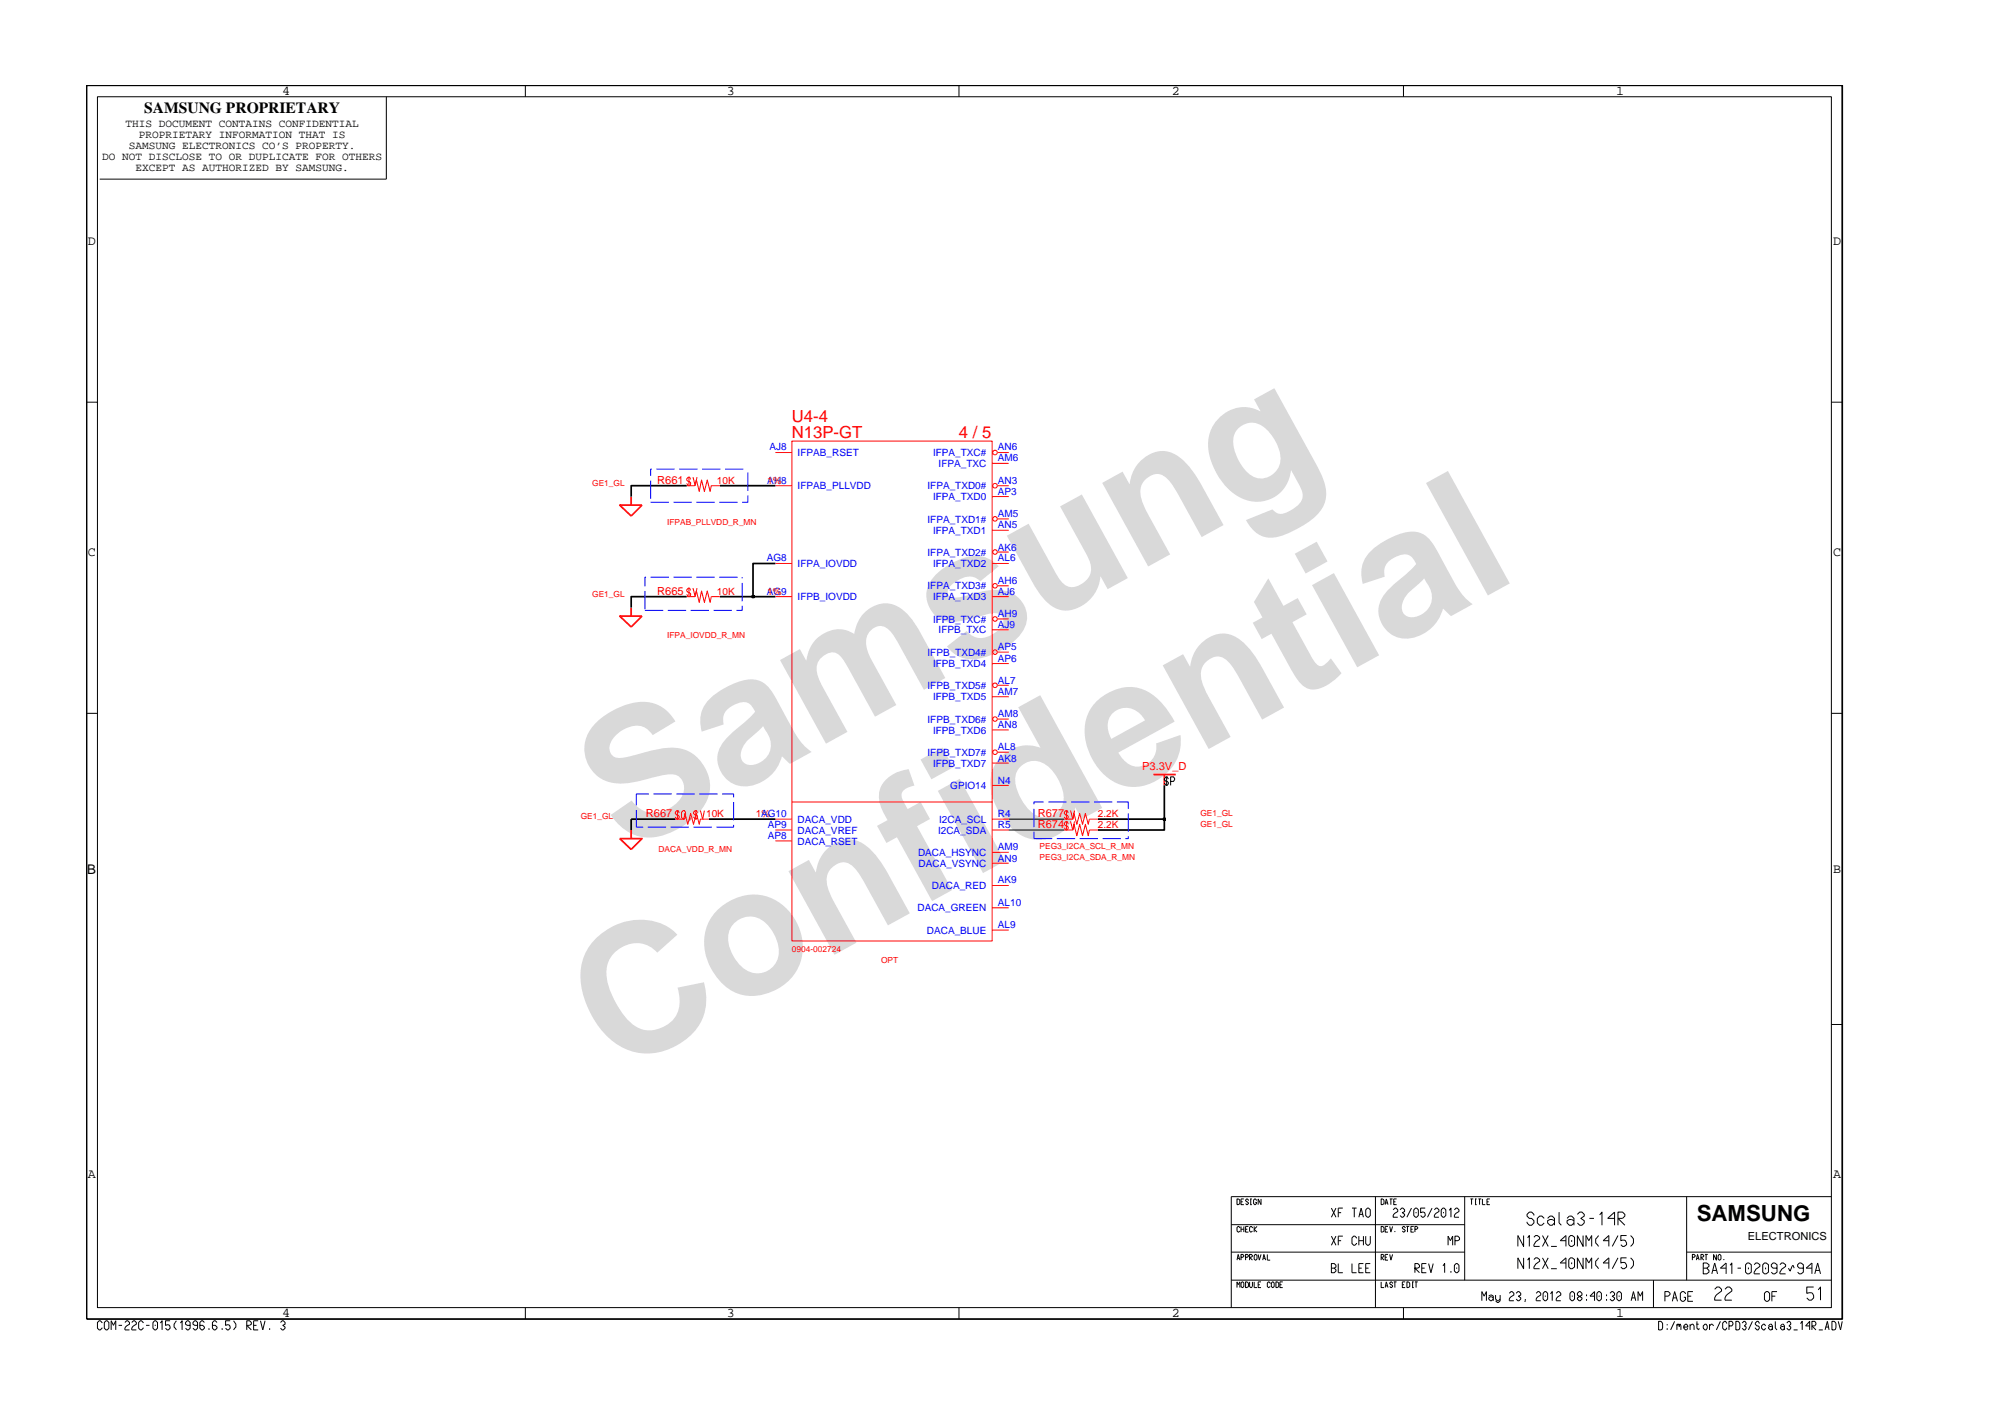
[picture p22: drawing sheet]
<svg xmlns="http://www.w3.org/2000/svg" width="297mm" height="210mm" viewBox="0 0 297 210" stroke-linecap="round" stroke-linejoin="round" font-family="sans-serif">
<defs><g id="words">
<g font-size="26.5" fill="#d9d9d9">
<text x="92.4" y="126.5" transform="rotate(-29 92.4 126.5)">Samsung</text>
<text x="91.1" y="159.2" transform="rotate(-29 91.1 159.2)">Confidential</text>
</g>
<text font-size="3.3" x="251.1" y="180.8">SAMSUNG</text>
<g font-size="2.5" fill="#f00">
<text x="117.2" y="64.9">N13P-GT</text>
<text x="117.2" y="62.4">U4-4</text>
<text x="141.9" y="64.9">4 / 5</text>
</g>
<text font-size="2.3" x="21.4" y="16.7">SAMSUNG PROPRIETARY</text>
<g font-size="2">
<text x="41.8" y="14">4</text>
<text x="107.6" y="14">3</text>
<text x="173.4" y="14">2</text>
<text x="239.2" y="14">1</text>
<text x="13" y="36.2">D</text>
<text x="271.3" y="36.2">D</text>
<text x="13" y="82.3">C</text>
<text x="271.3" y="82.3">C</text>
<text x="12.9" y="129.3">B</text>
<text x="271.3" y="129.2">B</text>
<text x="13" y="174.4">A</text>
<text x="271.3" y="174.4">A</text>
<text x="41.8" y="195">4</text>
<text x="107.6" y="195">3</text>
<text x="173.4" y="195">2</text>
<text x="239.2" y="195">1</text>
</g>
<g font-size="1.6">
<text x="15.1" y="23.7">DO NOT DISCLOSE TO OR DUPLICATE FOR OTHERS</text>
<text x="18.6" y="18.8">THIS DOCUMENT CONTAINS CONFIDENTIAL</text>
<text x="19.1" y="22">SAMSUNG ELECTRONICS CO’S PROPERTY.</text>
<text x="20.5" y="20.4">PROPRIETARY INFORMATION THAT IS</text>
<text x="20.1" y="25.3">EXCEPT AS AUTHORIZED BY SAMSUNG.</text>
<text x="258.7" y="183.5">ELECTRONICS</text>
</g>
<g font-size="1.6" fill="#f00">
<text x="97.3" y="71.6">R661</text>
<text x="97.3" y="88.1">R665</text>
<text x="169" y="114">P3.3V_D</text>
<text x="95.6" y="121">R667</text>
<text x="153.6" y="122.6">R674</text>
<text x="153.6" y="121">R677</text>
</g>
<g font-size="1.5" fill="#f00">
<text x="106.1" y="71.6">10K</text>
<text x="113.6" y="71.6">1%</text>
<text x="106.1" y="88">10K</text>
<text x="113.6" y="88">1%</text>
<text x="104.5" y="120.9">10K</text>
<text x="111.9" y="120.9">1%</text>
<text x="162.5" y="122.6">2.2K</text>
<text x="162.5" y="120.9">2.2K</text>
</g>
<g font-size="1.5" fill="#00f">
<text x="113.6" y="71.6">AH8</text>
<text x="113.9" y="66.7">AJ8</text>
<text x="118.1" y="67.5">IFPAB_RSET</text>
<text x="138.1" y="67.5">IFPA_TXC#</text>
<text x="138.9" y="69.1">IFPA_TXC</text>
<text x="147.7" y="68.3">AM6</text>
<text x="147.7" y="66.7">AN6</text>
<text x="147.7" y="71.6">AN3</text>
<text x="118.1" y="72.4">IFPAB_PLLVDD</text>
<text x="137.3" y="72.4">IFPA_TXD0#</text>
<text x="137.3" y="77.3">IFPA_TXD1#</text>
<text x="138.1" y="74">IFPA_TXD0</text>
<text x="147.7" y="73.3">AP3</text>
<text x="147.7" y="76.5">AM5</text>
<text x="113.5" y="83.1">AG8</text>
<text x="118.1" y="84">IFPA_IOVDD</text>
<text x="137.3" y="82.3">IFPA_TXD2#</text>
<text x="138.1" y="79">IFPA_TXD1</text>
<text x="138.1" y="84">IFPA_TXD2</text>
<text x="147.7" y="81.5">AK6</text>
<text x="147.7" y="78.2">AN5</text>
<text x="147.7" y="83.1">AL6</text>
<text x="113.5" y="88">AG9</text>
<text x="118.1" y="88.9">IFPB_IOVDD</text>
<text x="137.3" y="87.3">IFPA_TXD3#</text>
<text x="138.1" y="88.9">IFPA_TXD3</text>
<text x="147.7" y="88">AJ6</text>
<text x="147.7" y="86.4">AH6</text>
<text x="138.1" y="92.2">IFPB_TXC#</text>
<text x="138.9" y="93.8">IFPB_TXC</text>
<text x="147.7" y="93">AJ9</text>
<text x="147.7" y="91.3">AH9</text>
<text x="137.3" y="97.1">IFPB_TXD4#</text>
<text x="137.3" y="102">IFPB_TXD5#</text>
<text x="138.1" y="98.8">IFPB_TXD4</text>
<text x="147.7" y="97.9">AP6</text>
<text x="147.7" y="96.2">AP5</text>
<text x="147.7" y="101.2">AL7</text>
<text x="137.3" y="107">IFPB_TXD6#</text>
<text x="138.1" y="103.7">IFPB_TXD5</text>
<text x="147.7" y="106.1">AM8</text>
<text x="147.7" y="102.8">AM7</text>
<text x="147.7" y="107.7">AN8</text>
<text x="137.3" y="111.9">IFPB_TXD7#</text>
<text x="138.1" y="113.5">IFPB_TXD7</text>
<text x="138.1" y="108.6">IFPB_TXD6</text>
<text x="147.7" y="112.7">AK8</text>
<text x="147.7" y="111">AL8</text>
<text x="140.6" y="116.8">GPIO14</text>
<text x="147.7" y="116">N4</text>
<text x="112.7" y="121">AG10</text>
<text x="113.6" y="124.3">AP8</text>
<text x="113.6" y="122.6">AP9</text>
<text x="118.1" y="125">DACA_RSET</text>
<text x="118.1" y="121.8">DACA_VDD</text>
<text x="118.1" y="123.4">DACA_VREF</text>
<text x="138.8" y="123.4">I2CA_SDA</text>
<text x="139" y="121.8">I2CA_SCL</text>
<text x="147.7" y="122.6">R5</text>
<text x="147.7" y="121">R4</text>
<text x="147.7" y="125.9">AM9</text>
<text x="135.9" y="126.7">DACA_HSYNC</text>
<text x="136" y="128.3">DACA_VSYNC</text>
<text x="137.9" y="131.6">DACA_RED</text>
<text x="147.7" y="127.6">AN9</text>
<text x="147.7" y="130.8">AK9</text>
<text x="135.8" y="134.9">DACA_GREEN</text>
<text x="147.7" y="137.4">AL9</text>
<text x="147.7" y="134.1">AL10</text>
<text x="137.2" y="138.2">DACA_BLUE</text>
</g>
<g font-size="1.2" fill="#f00">
<text x="87.7" y="71.9">GE1_GL</text>
<text x="98.7" y="77.7">IFPAB_PLLVDD_R_MN</text>
<text x="87.7" y="88.3">GE1_GL</text>
<text x="98.7" y="94.5">IFPA_IOVDD_R_MN</text>
<text x="86" y="121.3">GE1_GL</text>
<text x="153.9" y="125.7">PEG3_I2CA_SCL_R_MN</text>
<text x="177.7" y="120.8">GE1_GL</text>
<text x="177.7" y="122.4">GE1_GL</text>
<text x="97.5" y="126.2">DACA_VDD_R_MN</text>
<text x="153.9" y="127.4">PEG3_I2CA_SDA_R_MN</text>
<text x="117.2" y="141">0904-002724</text>
<text x="130.4" y="142.6">OPT</text>
</g>
</g></defs>
<g fill="none" stroke="#f00" stroke-width=".15">
<path d="M101.6 71.9h1.2l.3-.9 .4 1.7 .3-1.7 .5 1.7 .4-1.7 .4 1.7 .2-.8h1.2M102 70.6v1.3M102.2 71l-.1-.4h-.2l-.3 .3v.1l.3 .3h.2l.1 .2-.1 .4h-.2l-.3-.3M102.6 70.6l.3 1.3 .3-1.3M114.8 71.9h2.4M114.8 67h2.4M117.2 65.3h29.6v74h-29.6zM117.2 65.3v.1M146.8 68.6h2.5M146.8 73.5h2.5M146.8 78.5h2.5M147.7 71.9h1.6"/>
<path d="M147.7 67h1.6M147.7 76.8h1.6M101.6 88.3h1.2l.3-.8 .4 1.7 .3-1.7 .5 1.7 .4-1.7 .4 1.7 .2-.9h1.2M102 87.1v1.2M102.2 87.4l-.1-.3h-.2l-.3 .2v.2l.6 .4-.1 .4h-.2l-.3-.3M102.6 87.1l.3 1.2 .3-1.2M114.8 88.3h2.4M114.8 83.4h2.4M146.8 88.3h2.5M146.8 83.4h2.5M146.8 93.2h2.5M146.8 98.2h2.5"/>
<path d="M147.7 81.7h1.6M147.7 86.7h1.6M147.7 91.6h1.6M147.7 96.5h1.6M100.3 120v1.3M101.1 120h.2l.2 .2v.8l-.2 .3h-.2l-.2-.3v-.8zM103 120v1.3M103.7 120l.3 1.3 .3-1.3M117.2 118.7h29.6M146.8 116.3h2.5M146.8 103.1h2.5M146.8 108h2.5"/>
<path d="M146.8 113h2.5M147.7 101.4h1.6M147.7 106.4h1.6M147.7 111.4h1.6M157.8 120v1.3M158.4 120l.4 1.3 .2-1.3M99.9 121.3h1.3l.2-.9 .4 1.6 .4-1.6 .4 1.6 .5-1.6 .4 1.6 .2-.7h1.2M100.5 120.3l-.1-.3h-.2l-.3 .2v.2l.3 .3h.2l.1 .1-.1 .5h-.2l-.3-.4M102.1 121v.4M103.2 120.3l-.1-.3h-.2l-.3 .2v.2l.3 .3h.2l.1 .1-.1 .5h-.2l-.3-.4M114.8 121.3h2.4M114.8 122.9h2.4"/>
<path d="M114.8 124.5h2.4M146.8 121.3h2.5M146.8 122.9h2.5M146.8 137.7h2.5M146.8 134.4h2.5M146.8 126.2h2.5M146.8 131.1h2.5M146.8 127.8h2.5M157.5 121.3h1.3l.1-.9 .5 1.6 .4-1.6 .4 1.6 .4-1.6 .5 1.6 .1-.7h1.3M157.5 122.9h1.3l.1-.9 .5 1.7 .4-1.7 .4 1.7 .4-1.7 .5 1.7 .1-.8h1.3M157.8 121.6v1.3M158.1 121.9l-.2-.3h-.1l-.3 .2v.2l.3 .3h.1l.2 .1-.2 .5h-.1l-.3-.4"/>
<path d="M158.1 120.3l-.2-.3h-.1l-.3 .2v.2l.3 .3h.1l.2 .1-.2 .5h-.1l-.3-.4M158.4 121.6l.4 1.3 .2-1.3"/>
<circle cx="147.3" cy="71.9" r=".34"/>
<circle cx="147.3" cy="67" r=".34"/>
<circle cx="147.3" cy="76.8" r=".34"/>
<circle cx="147.3" cy="81.7" r=".34"/>
<circle cx="147.3" cy="86.7" r=".34"/>
<circle cx="147.3" cy="91.6" r=".34"/>
<circle cx="147.3" cy="96.5" r=".34"/>
<circle cx="147.3" cy="106.4" r=".34"/>
<circle cx="147.3" cy="101.4" r=".34"/>
<circle cx="147.3" cy="111.4" r=".34"/>
</g>
<path d="M91.7 74.8h3.3l-1.6 1.6zM93.4 73.5v1.3M91.7 91.2h3.3l-1.6 1.6zM93.4 89.9v1.3M170.7 114.7h3.3M172.3 114.7v1.6M91.7 124.1h3.3l-1.6 1.6zM93.4 122.9v1.2" fill="none" stroke="#f00" stroke-width=".25"/>
<path d="M12.8 12.6h259.9v182.7h-259.9zM101.6 71.9h-8.2v1.6M106.5 71.9h8.3M101.6 88.3h-8.2v1.6M106.5 88.3h8.3M114.8 83.4h-3.4v4.9M172.3 116.3v5M99.9 121.3h-6.5v1.6M104.9 121.3h9.9M162.5 121.3h9.8M172.3 121.3v1.6h-9.8" fill="none" stroke="#000" stroke-width=".25"/>
<g fill="none" stroke="#000" stroke-width=".15">
<path d="M14.4 14.3h256.6v179.3h-256.6zM57.2 14.3v12.2h-42.4M77.8 12.6v1.7M141.9 12.6v1.7M207.7 12.6v1.7M12.8 59.5h1.6M271 59.5h1.7M111.3 88.2h.3v.3h-.3zM12.8 105.6h1.6M172.7 115v1.3M172.9 115.3l-.2-.3h-.1l-.3 .2v.2l.6 .4-.2 .5h-.1l-.3-.4M173.3 115.7h.4l.1-.3-.1-.4h-.4v1.3"/>
<path d="M271 105.6h1.7M149.3 122.9h8.2M149.3 121.3h8.2M172.2 121.1h.3v.3h-.3zM271 151.7h1.7M183.1 177.5l.3 .1 .1 .1v.5l-.3 .1h-.1zM183.7 177.9h.2M184.1 177.5h-.4v.8h.4M184.8 177.7l-.3-.2-.2 .2 .5 .5-.2 .1-.3-.1M185 177.5h.3M185 178.3h.3M185.1 177.5v.8"/>
<path d="M186 177.7l-.2-.2-.3 .1v.6l.2 .1 .3-.1v-.2h-.2M186.6 177.5v.8l-.4-.8v.8M197 178.8l.7 1.4M197.7 178.8l-.7 1.4M198.1 179.5h.4M198.7 178.8h-.6v1.4M200.1 178.8h.7M200.4 178.8v1.4M201.2 179.8h.5M202.4 178.8h.2l.2 .3v.8l-.2 .3h-.2l-.3-.3v-.8zM203.6 177.1v16.5M204.4 177.5l.4 .1v.1v.5l-.2 .1h-.2z"/>
<path d="M205 178.3l.2-.8 .2 .8M205.1 178.1h.2M205.7 177.5h.4M205.9 177.5v.8M206.2 179.1l.2-.3h.2l.3 .3v.2l-.5 .3-.2 .3v.3h.7M206.3 177.9h.2M206.7 177.5h-.4v.8h.4M207.2 179.1l.3-.3h.1l.3 .3v.2l-.4 .2 .4 .3v.1l-.3 .3h-.1l-.3-.3M208.9 178.8l-.7 1.4M209.2 179.1l.3-.3h.2l.2 .3v.8l-.2 .3h-.2l-.3-.3zM209.6 179.4v.2M210.9 178.8h-.6v.7l.4-.1 .1 .1 .1 .3v.1l-.2 .3h-.2l-.2-.3"/>
<path d="M211.9 178.8l-.6 1.4M212.3 179.1l.2-.3h.2l.3 .3v.2l-.5 .3-.2 .3v.3h.7M213.3 179.1l.3-.3h.1l.3 .3v.8l-.3 .3h-.1l-.3-.3zM213.6 179.4v.2M214.5 179.2l.2-.4v1.4M215.3 179.1l.2-.3h.2l.2 .3v.2l-.4 .3-.2 .3v.3h.6M216.8 177.1v12.4M217.6 177.5h.4M217.8 177.5v.8M218.3 177.5h.3M218.3 178.3h.3M218.4 177.5v.8"/>
<path d="M218.8 177.5h.4M219 177.5v.8M219.4 177.5v.8h.4M220.1 177.9h.2M220.5 177.5h-.4v.8h.4M227 179.9v-.1l-.3-.4h-.4l-.3 .4v.2l.3 .4h.4l.3 .3v.3l-.3 .4h-.4l-.3-.4v-.1M230.7 179.4v1.6l.4 .4M233.5 179.8l.3-.4h.3l.4 .4v.2l-.5 .4 .5 .3v.3l-.4 .4h-.3l-.3-.4M236.8 179.8l.3-.4v2M249.6 177.1v12.4M271 177.1h-88.8v16.5M15.1 195.8l-.3-.3h-.1l-.3 .3v.8l.3 .3h.1l.3-.4"/>
<path d="M15.7 195.5h.2l.2 .3v.8l-.2 .3h-.2l-.3-.3v-.8zM16.5 196.9v-1.4l.3 .7 .3-.7v1.4M17.6 196.2h.5M18.5 195.8l.2-.3h.2l.3 .3v.2l-.5 .3-.2 .3v.3h.7M19.5 195.8l.3-.3h.1l.3 .3v.2l-.4 .3-.3 .3v.3h.7M21.2 195.8l-.3-.3h-.1l-.3 .3v.8l.3 .3h.1l.3-.4M21.6 196.2h.5M22.9 195.5h.2l.2 .3v.8l-.2 .3h-.2l-.3-.3v-.8zM23 196.1v.2M23.7 195.8l.3-.3v1.4M25.2 195.5h-.7v.7l.4-.1 .2 .1 .1 .2v.2l-.3 .3h-.1l-.3-.3M26.1 195.5a.82 .82 0 0 0 0 1.4"/>
<path d="M26.7 195.8l.3-.3v1.4M28.1 196.2h-.4l-.2-.2v-.2l.2-.3h.2l.2 .3v.8l-.2 .3h-.2l-.2-.3M29.2 196.2h-.4l-.2-.2v-.2l.2-.3h.2l.2 .3v.8l-.2 .3h-.2l-.2-.3M30.3 195.8l-.3-.3h-.2l-.2 .3v.8l.2 .3h.2l.3-.3v-.2l-.3-.2h-.4M30.9 196.6v.3M32.1 195.8l-.2-.3h-.2l-.3 .3v.8l.3 .3h.2l.2-.3v-.2l-.2-.2h-.5M32.9 196.6v.3M34.1 195.5h-.7v.7l.4-.1 .2 .1 .1 .2v.2l-.3 .3h-.2l-.2-.3M34.6 195.5a.82 .82 0 0 1 0 1.4M36.5 196.9v-1.4h.4l.3 .3v.2l-.3 .2h-.4l.7 .7M37.5 196.2h.5M38.2 195.5h-.7v1.4h.7"/>
<path d="M38.6 195.5l.3 1.4 .3-1.4M39.9 196.6v.3M41.5 195.8l.3-.3h.1l.3 .3v.2l-.3 .2 .3 .2v.2l-.3 .3h-.1l-.3-.3M77.8 193.6v1.7M141.9 193.6v1.7M182.2 189.5h88.8M182.2 185.3h34.6M182.2 181.3h34.6M183.1 190.6v-.8l.1 .4 .3-.4v.8M183.1 186.5l.1-.8 .3 .8M183.2 186.3h.2M183.5 181.8l-.2-.3-.2 .2v.5l.1 .2 .3-.2"/>
<path d="M183.7 189.9l.1-.1 .3 .1v.5l-.2 .2-.2-.2zM183.7 186.1h.2l.2-.2-.2-.2h-.2v.8M183.7 182h.4M183.7 181.5v.9M184.1 181.5v.9M184.3 189.8h.4l.1 .2v.4l-.3 .2h-.2zM184.3 186.1h.3l.2-.2-.2-.2h-.3v.8M184.3 182h.3M184.8 181.5h-.5v.9h.5M184.9 189.8v.6l.2 .2 .3-.2v-.6M184.9 186.5v-.8h.3l.2 .2-.2 .2h-.3l.5 .4M185.4 181.8l-.2-.3-.3 .2v.5l.2 .2 .3-.2"/>
<path d="M185.6 189.8v.8h.4M185.6 181.5v.9M185.8 185.7l.2 .2v.5l-.1 .1-.3-.1v-.5zM186 181.5l-.4 .5 .4 .4M186.2 190.2h.3M186.2 185.7l.2 .8 .2-.8M186.6 189.8h-.4v.8h.4M186.9 186.5l.2-.8 .2 .8M187 186.3h.2M187.6 185.7v.8h.4M188 190l-.2-.2-.2 .1v.5l.1 .2 .3-.2M188.3 189.8l.3 .1v.5l-.2 .2-.2-.2v-.5z"/>
<path d="M188.8 189.8h.4l.1 .2v.4l-.3 .2h-.2zM189.4 190.2h.3M189.9 189.8h-.5v.8h.5M197 187h.5l.2 .3v.3l-.2 .1 .2 .3v.1l-.2 .3h-.5zM197 187.7h.5M197 183l.7 1.3M197.7 183l-.7 1.3M198.1 183.7h.4M198.1 187v1.4h.6M198.7 183h-.6v1.3M200.1 187v1.4h.7M200.8 183.3l-.3-.3h-.2l-.2 .2v.9l.2 .2h.2l.3-.3"/>
<path d="M201.1 183.7h.7M201.1 187.7h.4M201.1 183v1.3M201.1 180.2l.4-1.4 .3 1.4M201.8 187h-.7v1.4h.7M201.8 183v1.3M202.1 183v1.1l.3 .2h.2l.2-.2v-1.1M202.1 187.7h.5M202.8 187h-.7v1.4h.7M204.4 186.5v-.8h.3l.1 .2-.1 .2h-.3l.4 .4M204.4 181.5l.4 .1v.2v.4l-.2 .2h-.2zM204.4 189.8v.8h.4"/>
<path d="M205 186.1h.3M205 182h.3M205 190.6l.2-.8 .2 .8M205.1 190.3h.2M205.4 185.7h-.4v.8h.4M205.4 181.5h-.4v.9h.4M205.7 185.7l.2 .8 .2-.8M205.7 181.5l.2 .9 .2-.9M206.1 190l-.2-.2-.2 .1 .4 .4-.2 .3-.2-.2M206.3 189.8h.4M206.4 182.2v.2M206.4 189.8v.8"/>
<path d="M207.5 190.2h.3M207.7 193.6v1.7M208 181.8l-.3-.3-.2 .3 .5 .4-.2 .2-.3-.2M208 189.8h-.5v.8h.5M208.1 181.5h.5M208.2 189.8h.4v.2v.4l-.2 .2h-.2zM208.3 181.5v.9M208.8 182h.3M209 190.6h.2M209 189.8h.2M209.1 189.8v.8M209.2 181.5h-.4v.9h.4"/>
<path d="M209.4 182h.3l.1-.2-.1-.3h-.3v.9M209.4 188.4v-1.4h.4l.3 .3v.3l-.3 .1h-.4l.7 .7M209.4 189.8h.4M209.6 189.8v.8M210.4 187.7h.4M211.1 187h-.7v1.4h.7M211.4 187l.4 1.4 .3-1.4M213.6 187.4l.2-.4v1.4M214.3 184.3v-1.3l.4 .7 .3-.7v1.3M214.7 188.1v.3M215.3 183.7h.5l.2-.2v-.3l-.2-.2h-.5v1.3M215.5 187h.2l.2 .3v.8l-.2 .3h-.2l-.2-.3v-.8z"/>
<path d="M215.6 187.6v.2M219.3 192.5v-1.3l.4 .7 .3-.7v1.3M220.3 191.9l.3-.2 .4 .2v.6M221 192.1l-.2-.1-.5 .1v.2l.3 .2h.2l.2-.2M221.3 191.7v.6l.3 .2h.2l.2-.2M222 191.7v.8l-.2 .3h-.2l-.3-.3M223.4 191.4l.2-.2h.2l.3 .2v.3l-.6 .4-.1 .4h.7M224.4 191.4l.2-.2h.2l.3 .2v.3l-.4 .2 .4 .2v.2l-.3 .2h-.2l-.2-.2M225.5 186.2v1.6l-.9-1.6v1.6M225.5 182.9v1.6l-.9-1.6v1.6M225.7 192.3v.4M226.1 186.5l.2-.3v1.6"/>
<path d="M226.1 183.2l.2-.3v1.6M227 186.5l.3-.3h.2l.4 .3v.2a1.37 1.37 0 0 0-.9 1.1h.9M227 183.1l.3-.2h.2l.4 .2v.3a1.37 1.37 0 0 0-.9 1.1h.9M227.4 191.4l.2-.2h.2l.2 .2v.3l-.6 .4v.4h.6M228.3 186.2l.8 1.6M228.3 182.9l.8 1.6M228.5 180.4l-.3-.4h-.3l-.4 .4v.6l.4 .4h.3l.3-.4M228.6 191.2h.2l.3 .2v.9l-.3 .2h-.2l-.2-.2v-.9zM228.7 191.8v.2M229.1 180.4l.3-.4h.3l.4 .4v1M229.1 186.2l-.8 1.6M229.1 182.9l-.8 1.6"/>
<path d="M229.5 191.5l.2-.3v1.3M229.6 187.8h.8M229.6 184.5h.8M230.1 180.7l-.4-.2h-.3l-.3 .2v.3l.3 .4h.3l.4-.4M230.3 191.4l.3-.2h.1l.3 .2v.3l-.4 .3-.3 .3v.2h.7M231.8 187h-.9l.9-.8v1.6M231.8 183.7h-.9l.9-.8v1.6M231.9 180.4l.4-.4h.3l.3 .4v1M232.4 191.4l.2-.2h.2l.2 .2v.9l-.2 .2h-.2l-.2-.2zM232.4 186.2h.3l.3 .3v1.1l-.3 .2h-.3l-.2-.2v-1.1zM232.4 182.9h.3l.3 .2v1.1l-.3 .3h-.3l-.2-.3v-1.1zM232.6 183.6v.2"/>
<path d="M232.6 186.9v.2M232.7 191.8v.2M232.9 180.7l-.3-.2h-.3l-.4 .2v.3l.4 .4h.3l.3-.4M233.7 191.2h.2l.2 .2v.3l-.6 .4v.2l.2 .2h.2l.2-.2v-.2l-.6-.4v-.3zM234.3 186.2v1.6l-.8-1.6v1.6M234.3 182.9v1.6l-.8-1.6v1.6M234.7 187.8v-1.6l.4 .8 .5-.8v1.6M234.7 184.5v-1.6l.4 .8 .5-.8v1.6M234.8 191.6v.3M234.8 192.3v.2M235.2 180.4h.7M236 191.9h-.7l.7-.7v1.3"/>
<path d="M236.3 191.4l.3-.2h.2l.2 .2v.9l-.2 .2h-.2l-.3-.2zM236.6 186.2l-.4 .5v.6l.4 .5M236.6 182.9l-.4 .5v.6l.4 .5M236.7 191.8v.2M237.8 191.6v.3M237.8 192.3v.2M238.1 187h-.8l.8-.8v1.6M238.1 183.7h-.8l.8-.8v1.6M238.3 191.4l.2-.2h.2l.3 .2v.3l-.4 .2 .4 .2v.2l-.3 .2h-.2l-.2-.2M239 180.4h-1.1l1.1-1v2M239.3 191.4l.3-.2h.1l.3 .2v.9l-.3 .2h-.1l-.3-.2zM239.5 181.4v-2h.6l.4 .4v.2l-.4 .4h-.6l1 1"/>
<path d="M239.5 186.2l-.9 1.6M239.5 182.9l-.9 1.6M239.6 191.8v.2M240.7 186.2h-.8v.8l.5-.1 .2 .1 .1 .3v.3l-.3 .2h-.3l-.2-.2M240.7 182.9h-.8v.8l.5-.1 .2 .1 .1 .3v.2l-.3 .3h-.3l-.2-.3M241.3 186.2l.5 .5v.6l-.5 .5M241.3 182.9l.5 .5v.6l-.5 .5M241.4 192.5l.4-1.3 .3 1.3M241.5 192.1h.5M242.4 192.5v-1.3l.4 .7 .3-.7v1.3M244.7 189.5v4.1M245.5 195.6h.3l.3 .3v.6l-.1 .3-.2 .1h-.3z"/>
<path d="M246.4 191.9h.5l.3-.3v-.2l-.3-.2h-.5v1.4M246.7 196v.2M246.7 196.6v.3M247.5 192.6l.3-1.4 .5 1.4M247.6 192.1h.5M247.8 195.6l-.5 1.3M248.2 196.3l.1-.3h.1l.1 .4 .1-.4h.1l.1 .9M248.2 196v.9M249.2 196.4h.6l-.2-.4h-.1l-.3 .3v.3l.3 .3h.1l.2-.3M249.5 191.5l-.3-.3h-.3l-.2 .2v1l.2 .2h.3l.3-.2v-.4h-.3M249.6 185.3h21.4M249.8 191.9h.5"/>
<path d="M250.1 196.3l.3-.3h.2l.1 .3v.6M250.1 196v.9M250.5 186.1h.2l.2-.2-.2-.2h-.2v.8M250.6 191.2h-.8v1.4h.8M251.1 186.5l.1-.8 .3 .8M251.1 196h.3M251.1 195.6v1l.3 .3 .1-.3M251.1 186.3h.3M251.7 186.5v-.8h.3l.2 .2-.2 .2h-.3l.5 .4M252.1 187h.5l.3 .2v.3l-.3 .2 .3 .4v.2l-.3 .3h-.5zM252.1 187.7h.5M252.3 196h.2l.2 .3v.3l-.2 .3h-.2l-.2-.3v-.3z"/>
<path d="M252.3 185.7h.5M252.5 185.7v.8M253 196.3l.3-.3h.1l.2 .3M253 196v.9M253.4 188.6l.4-1.6 .4 1.6M253.5 188.1h.5M253.8 190.9l.3-.4h.4l.3 .4v.2l-.9 .7-.1 .3v.4h1M254 185.7v.8l-.4-.8v.8M254.3 185.9l.2-.2 .2 .2v.5l-.2 .1-.2-.1zM254.6 195.6l-.6 1.3M255.1 186.4v.1M255.3 190.9l.3-.4h.4l.3 .4v.2l-.7 .5-.3 .5v.4h1"/>
<path d="M255.5 187.7h-.9l.9-.7v1.6M255.6 195.9l-.2-.3h-.2l-.2 .2v.8l.2 .3h.2l.2-.4M255.9 196.3h.4l.2-.3-.2-.4h-.4v1.3M256.1 187.3l.2-.3v1.6M256.9 195.6h.3l.3 .3v.6l-.1 .3-.2 .1h-.3zM257.2 187.7h.5M257.8 195.8l.3-.2h.2l.1 .2v.2l-.2 .3 .2 .1-.1 .5h-.2l-.3-.3M258.3 187.2l.3-.2h.3l.3 .2v1.1l-.3 .3h-.3l-.3-.3zM258.8 187.6v.3M259.4 195.6l-.6 1.3M259.6 187.2l.3-.2h.2l.4 .2v.3a1.37 1.37 0 0 0-.9 1.1h.9M260.4 195.9l-.2-.3h-.2l-.2 .2v.2l.2 .3h.2l.2 .1-.2 .5h-.2l-.2-.4"/>
<path d="M260.9 187.2l.2-.2h.3l.3 .2v1.1l-.3 .3h-.3l-.2-.3zM261.1 191.4l.3-.2h.2l.3 .2v1l-.3 .2h-.2l-.3-.2zM261.3 196.3l-.2-.3h-.1l-.3 .3v.3l.3 .3h.1l.2-.3M261.3 187.6v.3M261.7 196.3l.3-.3h.2l.1 .3v.6M262.2 191.9h.5M262.3 196.4h-.1h-.5v.2l.3 .3h.2l.1-.3M262.7 195.6v1l.3 .3M263 187.7h-.6l-.2-.2v-.3l.2-.2h.3l.3 .2v1.1l-.3 .3h-.3l-.2-.3M263 191.2h-.8v1.4M263.4 187.2l.3-.2h.2l.4 .2v.3a1.37 1.37 0 0 0-.9 1.1h.9M263.5 196.3l.3-.3h.1l.2 .3v.6"/>
<path d="M264.1 196.4h-.2h-.4v.2l.3 .3h.1l.2-.3M264.4 195.8l.3-.2h.2l.1 .2v.2l-.2 .3 .2 .1-.1 .5h-.2l-.3-.3M264.7 187.7l.3 .4 .2-.6 .2-.2 .1 .4M265.5 196.9h.6M266.5 195.9l.2-.3v1.3M266.9 187.7h-.6l-.2-.2v-.3l.2-.2h.3l.3 .2v1.1l-.3 .3h-.3l-.2-.3M267.8 196.3h-.6l.6-.7v1.3M268.2 196.9v-1.3h.4l.2 .2-.2 .5h-.4l.6 .6M268.2 187.7h-.9l.9-.7v1.6M268.4 190.5h-1v.9a.64 .64 0 0 1 .8 0 .64 .64 0 0 1 .2 .7l-.3 .4h-.4l-.3-.4M268.6 188.6l.4-1.6 .4 1.6M268.8 188.1h.5"/>
<path d="M269.1 190.9l.3-.4v2M269.2 196.9h.6M270.1 196.9l.4-1.3 .2 1.3M270.2 196.4h.4M271.1 195.6h.4l.2 .3v.6l-.1 .3-.1 .1h-.4zM272.1 195.6l.3 1.3 .3-1.3"/>
</g>
<g fill="#000">
<path d="M111.3 88.2h.3v.3h-.3z" fill-rule="evenodd"/>
<path d="M172.2 121.1h.3v.3h-.3z" fill-rule="evenodd"/>
</g>
<g fill="none" stroke="#00f" stroke-width=".15">
<path d="M96.3 74.4h2.7M96.3 71.1v2.7M96.5 69.4h-.2v1.1M97.1 69.4h2.8M99.7 74.4h2.7M100.5 69.4h2.7M103.1 74.4h2.7M103.9 69.4h2.7M106.5 74.4h2.7M107.3 69.4h2.7M110.7 73.3v1.1h-.9M110.7 69.9v2.8"/>
<path d="M95.4 90.4h2.8M95.4 87.5v2.7M95.6 85.4h-.2v1.4M96.3 85.4h2.7M98.8 90.4h2.7M99.7 85.4h2.7M102.2 90.4h2.7M103.1 85.4h2.7M105.6 90.4h2.7M106.5 85.4h2.7M109.8 89.7v.7h-.8M109.8 85.4v.2"/>
<path d="M109.8 86.3v2.7M94.2 119.9v2.5h1M96 117.5h-1.8v1.7M96.7 117.5h2.7M100.1 117.5h2.7M103.5 117.5h2.7M106.9 117.5h1.7v.5M108.6 118.7v2.7M153 119.7v2.7M154.5 118.7h-1.5v.4M155.1 118.7h2.7M158.5 118.7h2.7"/>
<path d="M161.9 118.7h2.7M165.3 118.7h1.7v1M95.9 122.4h2.7M99.3 122.4h2.7M102.6 122.4h2.8M108.6 122.1v.3h-2.6M153 123.1v1h2.7M156.4 124.1h2.7M159.8 124.1h2.7M163.2 124.1h2.7M167 123.8v.3h-.4M167 120.4v2.7"/>
</g>
<use href="#words"/>
</svg>
